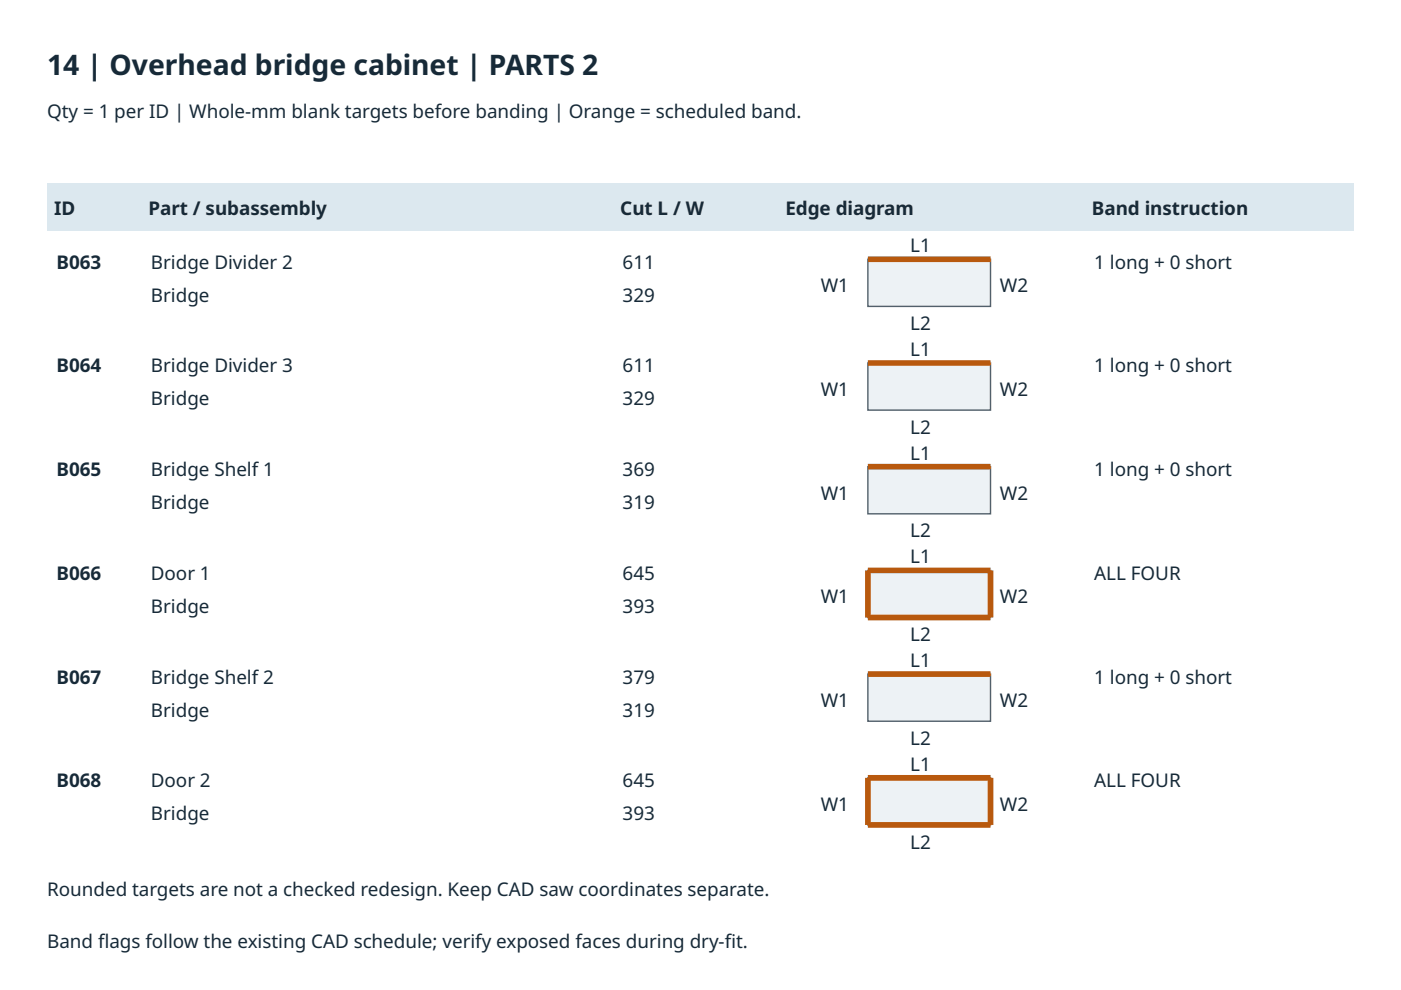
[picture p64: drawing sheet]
<svg xmlns="http://www.w3.org/2000/svg" width="297mm" height="210mm" viewBox="0 0 297 210" stroke-linecap="round" stroke-linejoin="round" font-family="sans-serif">
<defs><g id="words">
<text font-size="6" fill="#172a38" x="10" y="16">14 | Overhead bridge cabinet | PARTS 2</text>
<g font-size="4" fill="#172a38">
<text x="10" y="25">Qty = 1 per ID | Whole-mm blank targets before banding | Orange = scheduled band.</text>
<text x="11.5" y="45.7">ID</text>
<text x="31.5" y="45.7">Part / subassembly</text>
<text x="131.5" y="45.7">Cut L / W</text>
<text x="166.5" y="45.7">Edge diagram</text>
<text x="231.5" y="45.7">Band instruction</text>
<text x="193" y="53.5">L1</text>
<text x="12" y="57">B063</text>
<text x="32" y="57">Bridge Divider 2</text>
<text x="132" y="57">611</text>
<text x="232" y="57">1 long + 0 short</text>
<text x="32" y="64">Bridge</text>
<text x="132" y="64">329</text>
<text x="174" y="62">W1</text>
<text x="212" y="62">W2</text>
<text x="193" y="70">L2</text>
<text x="193" y="75.5">L1</text>
<text x="12" y="79">B064</text>
<text x="32" y="79">Bridge Divider 3</text>
<text x="132" y="79">611</text>
<text x="174" y="84">W1</text>
<text x="212" y="84">W2</text>
<text x="232" y="79">1 long + 0 short</text>
<text x="32" y="86">Bridge</text>
<text x="132" y="86">329</text>
<text x="193" y="92">L2</text>
<text x="12" y="100.9">B065</text>
<text x="32" y="100.9">Bridge Shelf 1</text>
<text x="132" y="100.9">369</text>
<text x="193" y="97.4">L1</text>
<text x="232" y="100.9">1 long + 0 short</text>
<text x="32" y="107.9">Bridge</text>
<text x="132" y="107.9">319</text>
<text x="174" y="105.9">W1</text>
<text x="212" y="105.9">W2</text>
<text x="193" y="113.9">L2</text>
<text x="193" y="119.4">L1</text>
<text x="12" y="122.9">B066</text>
<text x="32" y="122.9">Door 1</text>
<text x="132" y="122.9">645</text>
<text x="232" y="122.9">ALL FOUR</text>
<text x="32" y="129.9">Bridge</text>
<text x="132" y="129.9">393</text>
<text x="174" y="127.9">W1</text>
<text x="212" y="127.9">W2</text>
<text x="193" y="135.9">L2</text>
<text x="193" y="141.4">L1</text>
<text x="12" y="144.9">B067</text>
<text x="32" y="144.9">Bridge Shelf 2</text>
<text x="132" y="144.9">379</text>
<text x="174" y="149.9">W1</text>
<text x="212" y="149.9">W2</text>
<text x="232" y="144.9">1 long + 0 short</text>
<text x="32" y="151.9">Bridge</text>
<text x="132" y="151.9">319</text>
<text x="193" y="157.9">L2</text>
<text x="12" y="166.9">B068</text>
<text x="32" y="166.9">Door 2</text>
<text x="132" y="166.9">645</text>
<text x="193" y="163.4">L1</text>
<text x="232" y="166.9">ALL FOUR</text>
<text x="32" y="173.9">Bridge</text>
<text x="132" y="173.9">393</text>
<text x="174" y="171.9">W1</text>
<text x="212" y="171.9">W2</text>
<text x="193" y="179.9">L2</text>
<text x="10" y="189.9">Rounded targets are not a checked redesign. Keep CAD saw coordinates separate.</text>
<text x="10" y="200.9">Band fags follow the existing CAD schedule; verify exposed faces during dry-ft.</text>
<text x="20.8" y="200.9">l</text>
<text x="153.6" y="200.9">i</text>
</g>
</g></defs>
<path d="M10 39h277v10h-277z" fill="#dce8ef"/>
<path d="M184 55h26v10h-26z" fill="#edf2f5"/>
<path d="M184 55h26v10h-26z" fill="none" stroke="#52606b" stroke-width=".3"/>
<path d="M184 55h26z" fill="#000" stroke="#b8590e" stroke-width="1.2" stroke-linecap="butt"/>
<path d="M184 77h26v10h-26z" fill="#edf2f5"/>
<path d="M184 77h26v10h-26z" fill="none" stroke="#52606b" stroke-width=".3"/>
<path d="M184 77h26z" fill="#000" stroke="#b8590e" stroke-width="1.2" stroke-linecap="butt"/>
<path d="M184 98.9h26v10h-26z" fill="#edf2f5"/>
<path d="M184 98.9h26v10h-26z" fill="none" stroke="#52606b" stroke-width=".3"/>
<path d="M184 98.9h26z" fill="#000" stroke="#b8590e" stroke-width="1.2" stroke-linecap="butt"/>
<path d="M184 120.9h26v10h-26z" fill="#edf2f5"/>
<path d="M184 120.9h26v10h-26z" fill="none" stroke="#52606b" stroke-width=".3"/>
<path d="M184 120.9h26zM184 130.9h26zM184 120.9v10zM210 120.9v10z" fill="#000" stroke="#b8590e" stroke-width="1.2" stroke-linecap="butt"/>
<path d="M184 142.9h26v10h-26z" fill="#edf2f5"/>
<path d="M184 142.9h26v10h-26z" fill="none" stroke="#52606b" stroke-width=".3"/>
<path d="M184 142.9h26z" fill="#000" stroke="#b8590e" stroke-width="1.2" stroke-linecap="butt"/>
<path d="M184 164.9h26v10h-26z" fill="#edf2f5"/>
<path d="M184 164.9h26v10h-26z" fill="none" stroke="#52606b" stroke-width=".3"/>
<path d="M184 164.9h26zM184 174.9h26zM184 164.9v10zM210 164.9v10z" fill="#000" stroke="#b8590e" stroke-width="1.2" stroke-linecap="butt"/>
<use href="#words"/>
</svg>
